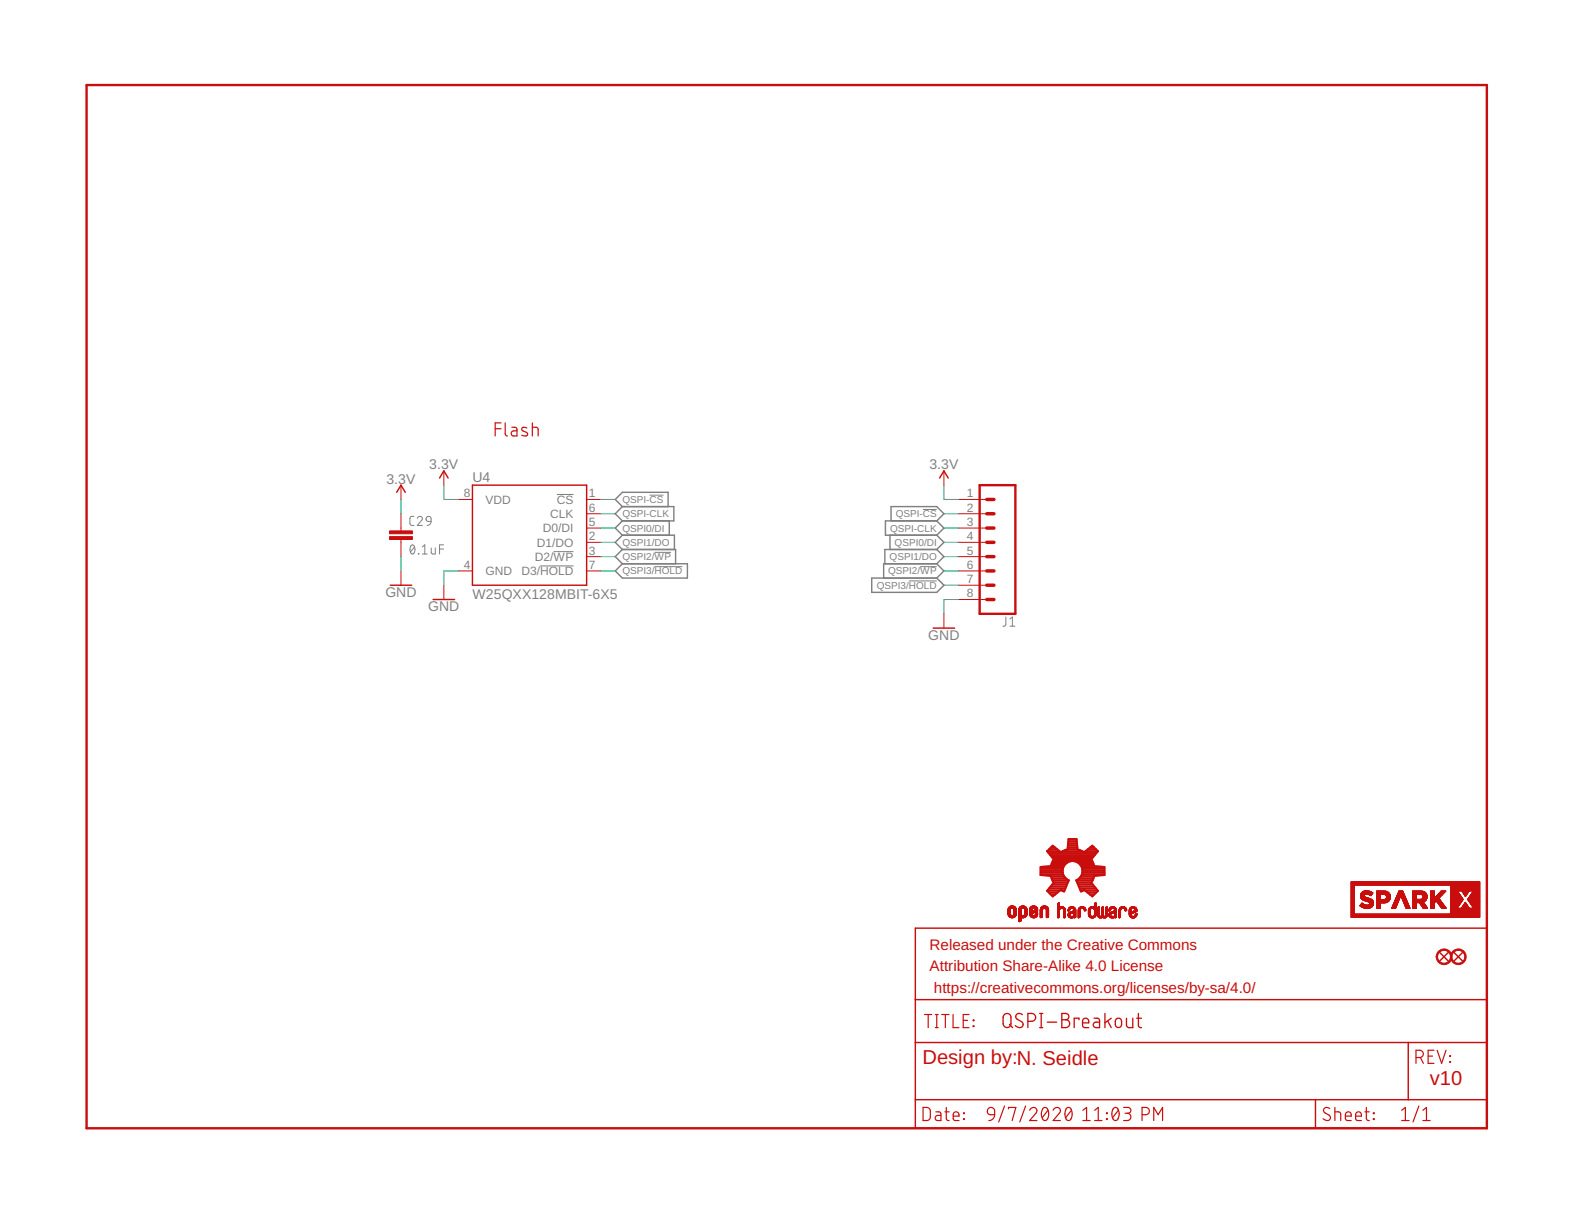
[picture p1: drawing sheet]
<svg xmlns="http://www.w3.org/2000/svg" width="279mm" height="216mm" viewBox="0 0 279 216" stroke-linecap="round" stroke-linejoin="round" font-family="sans-serif">
<defs><g id="words">
<g font-size="3.6" fill="#c90d0c">
<text x="164" y="189.1">Design by:N. Seidle</text>
<text x="254.1" y="192.9">v10</text>
</g>
<g font-size="2.7" fill="#c90d0c">
<text x="165.2" y="168.7">Released under the Creative Commons</text>
<text x="165.2" y="172.6">Attribution Share-Alike 4.0 License</text>
<text x="166" y="176.4">https://creativecommons.org/licenses/by-sa/4.0/</text>
</g>
<g font-size="2.5" fill="#808080">
<text x="76.3" y="83.4">3.3V</text>
<text x="165.2" y="83.4">3.3V</text>
<text x="68.7" y="86">3.3V</text>
<text x="84" y="85.7">U4</text>
<text x="68.5" y="106">GND</text>
<text x="84" y="106.5">W25QXX128MBIT-6X5</text>
<text x="76.1" y="108.6">GND</text>
<text x="165" y="113.6">GND</text>
</g>
<g font-size="2.1" fill="#808080">
<text x="82.4" y="88.4">8</text>
<text x="86.3" y="89.5">VDD</text>
<text x="99" y="89.5">CS</text>
<text x="104.6" y="88.4">1</text>
<text x="171.9" y="88.4">1</text>
<text x="96.5" y="94.6">D0/DI</text>
<text x="97.8" y="92.1">CLK</text>
<text x="104.6" y="93.5">5</text>
<text x="104.6" y="90.9">6</text>
<text x="171.9" y="90.9">2</text>
<text x="171.9" y="93.5">3</text>
<text x="82.4" y="101.1">4</text>
<text x="95.1" y="99.7">D2/WP</text>
<text x="95.4" y="97.1">D1/DO</text>
<text x="104.6" y="101.1">7</text>
<text x="104.6" y="98.6">3</text>
<text x="104.6" y="96">2</text>
<text x="171.9" y="96">4</text>
<text x="171.9" y="98.6">5</text>
<text x="171.9" y="101.1">6</text>
<text x="86.3" y="102.2">GND</text>
<text x="92.7" y="102.2">D3/HOLD</text>
<text x="171.9" y="103.6">7</text>
<text x="171.9" y="106.2">8</text>
</g>
<g font-size="1.8" fill="#808080">
<text x="110.6" y="89.4">QSPI-CS</text>
<text x="110.6" y="91.9">QSPI-CLK</text>
<text x="110.6" y="94.5">QSPI0/DI</text>
<text x="158.2" y="94.5">QSPI-CLK</text>
<text x="159.2" y="91.9">QSPI-CS</text>
<text x="110.6" y="99.5">QSPI2/WP</text>
<text x="110.6" y="97">QSPI1/DO</text>
<text x="158.1" y="99.5">QSPI1/DO</text>
<text x="159" y="97">QSPI0/DI</text>
<text x="110.6" y="102.1">QSPI3/HOLD</text>
<text x="155.8" y="104.6">QSPI3/HOLD</text>
<text x="157.8" y="102.1">QSPI2/WP</text>
</g>
</g></defs>
<g fill="none" stroke="#808080" stroke-width=".18">
<path d="M73.1 96.9l.2-.1a.97 .97 0 0 1 0 1.6 1 1 0 0 1-.2-1.5zM73.6 91.8h-.5l-.2 .3v1.1l.2 .1 .5 .1M73.7 97.2l-.8 .9M74.2 92.1a.44 .44 0 0 1 .6-.3 .44 .44 0 0 1 .1 .7l-.7 .9h.9M74.4 98.4h.1M75.1 98.4h.8M75.1 97.2l.4-.4v1.6M75.9 91.9l.1-.1a.44 .44 0 0 1 .6 .4v.4h-.7l-.2-.3zM76.6 92.6a.7 .7 0 0 1-.7 .8M76.6 97.4l.1 .9 .2 .1h.5v-1M78.1 97.6h.7M78.8 96.8h-.7v1.6"/>
<path d="M98.4 98h3.5M99 87.9h2.9M115.4 88h2.5M116.3 98.1h3M164 90.5h2.5M96 100.6h5.9M116.3 100.7h5M161.5 103.2h5M163.6 100.7h2.9M178.8 109.6v1.5l-.2 .2h-.4M179.5 111.3h.9M179.5 110l.4-.4v1.7"/>
</g>
<g fill="none" stroke="#808080" stroke-width=".25">
<path d="M110.6 90l-1.3-1.2 1.3-1.3h8.1v2.5M110.6 90h9.2v2.6h-9.2M110.6 90l-1.3 1.3 1.3 1.3M110.6 95.1h9.3v2.5M110.6 92.6l-1.3 1.2 1.3 1.3M110.6 97.6h9.5v2.6M110.6 97.6l-1.3 1.3 1.3 1.3M110.6 95.1l-1.3 1.3 1.3 1.2M119 92.6v2.5M158.2 95.1v2.5M158.4 92.6v-2.6h8.1l1.3 1.3-1.3 1.3M166.5 92.6h-9.1v2.5h9.1"/>
<path d="M166.5 92.6l1.3 1.2-1.3 1.3M166.5 95.1l1.3 1.3-1.3 1.2M166.5 97.6h-9.2v2.6M166.5 97.6l1.3 1.3-1.3 1.3M109.3 101.5l1.3-1.3h11.6v2.5h-11.6zM154.9 102.7h11.6l1.3 1.3-1.3 1.3h-11.6zM166.5 100.2h-9.4v2.5M166.5 100.2l1.3 1.3-1.3 1.2"/>
</g>
<g fill="none" stroke="#c90d0c" stroke-width=".21">
<path d="M88 76.2h1M89 75.1h-1v2.4M89.8 75.1v2l.1 .3 .3 .1M91 75.9h.7l.2 .3v1.3h-.6a.46 .46 0 0 1-.5-.5 .46 .46 0 0 1 .5-.4h.6M93.6 76.1a.59 .59 0 0 0-.9 .1l.1 .3 .9 .4a.33 .33 0 0 1 .1 .4 .33 .33 0 0 1-.3 .2l-.8-.2M94.6 75.9l.9 .1 .2 1.5M94.6 75.1v2.4M164.1 196.8h.8l.4 .4v1.5l-.4 .4h-.8zM164.3 180.3h1.3M165 180.3v2.3M166.2 180.3h.6M166.2 182.6h.6"/>
<path d="M166.3 197.6h.7l.2 .2v1.3h-.5a.46 .46 0 0 1-.5-.4 .46 .46 0 0 1 .5-.5h.5M166.5 180.3v2.3M167.4 180.3h1.3M167.9 197.6h.8M168 180.3v2.3M168.2 196.8v2.1l.2 .2h.3M169.4 180.3v2.3h1M169.4 198.3h1.1a.54 .54 0 0 0-.4-.7 .54 .54 0 0 0-.7 .5l.1 .9 1 .1M171.2 181.3h.8M171.3 197.8h.1v.1h-.1zM171.3 198.8h.1v.1h-.1zM172.2 180.3h-1v2.3h1"/>
<path d="M173 181.3h.1v.1h-.1zM173 182.3h.1v.1h-.1zM175.6 197a.64 .64 0 0 1 .7-.2 .64 .64 0 0 1 .5 .6v.7h-.8a.62 .62 0 0 1-.4-1.1zM176.8 198.1a1.01 1.01 0 0 1-1.1 1M178.5 196.5l-1 2.9M179.2 197v-.2h1.4l-.7 2.3M182.3 196.5l-1 2.9M183 197.3a.64 .64 0 0 1 .9-.5 .64 .64 0 0 1 .2 1l-1.1 1.3h1.3M185.4 197a.55 .55 0 0 1 .6-.2 .55 .55 0 0 1 .3 .6 1.32 1.32 0 0 1-.6 1.7 1.19 1.19 0 0 1-.5-1.7zM186.3 197.3l-1.1 1.3M187.2 197.3a.64 .64 0 0 1 .9-.5 .64 .64 0 0 1 .2 1l-1.1 1.3h1.3M189.5 197a.55 .55 0 0 1 .6-.2 .55 .55 0 0 1 .4 .6 1.48 1.48 0 0 1-.4 1.7h-.2a1.1 1.1 0 0 1-.6-1.4z"/>
<path d="M190.4 197.3l-1 1.3M192.5 199.1h1.3M192.5 197.3l.6-.5v2.3M194.6 199.1h1.3M194.6 197.3l.6-.5v2.3M196.7 198.8h.1v.1h-.1zM196.7 197.8h.1v.1h-.1zM197.9 197a.53 .53 0 0 1 .6-.2 .53 .53 0 0 1 .3 .6 1.53 1.53 0 0 1-.4 1.7h-.1a1.4 1.4 0 0 1-.4-2.1zM198.8 197.3l-1.1 1.3M199.7 196.8h.8a.52 .52 0 0 1 .5 .5 .52 .52 0 0 1-.5 .5h-.5M200.4 197.8a.65 .65 0 0 1 .6 .7 .65 .65 0 0 1-.6 .6h-.7M203 198.1h.6a.65 .65 0 0 0 .7-.7 .65 .65 0 0 0-.7-.6h-.6v2.3"/>
<path d="M205.1 199.1v-2.3l.7 1.3 .8-1.3v2.3M236.3 197a.58 .58 0 0 0-.8-.1 .58 .58 0 0 0 0 .9l.7 .3a.58 .58 0 0 1 .1 .9 .58 .58 0 0 1-.9 0l-.2-.2M237.3 197.6l.9 .1 .1 .3v1.1M237.3 196.8v2.3M239.1 198.3h1.1a.54 .54 0 0 0-.4-.7 .54 .54 0 0 0-.7 .5l.1 .9 1 .1M240.9 198.3h1.1a.54 .54 0 0 0-.4-.7 .54 .54 0 0 0-.7 .5l.1 .9 1 .1M242.6 197.6h.8M242.8 196.8v1.9l.3 .4h.3M244.1 198.8h.1v.1h-.1zM244.1 197.8h.1v.1h-.1zM249.1 199.1h1.3M249.1 197.3l.7-.5v2.3"/>
<path d="M251.7 187.9h.6a.65 .65 0 0 0 .7-.6 .65 .65 0 0 0-.7-.7h-.6v2.4M252.2 196.5l-1.1 2.9M252.5 187.9l.5 1.1M252.9 199.1h1.3M252.9 197.3l.6-.5v2.3M253.8 187.7h.8M254.9 186.6h-1.1v2.4h1.1M255.4 186.6l.8 2.4 .8-2.4M257.7 187.6h.1v.1h-.1zM257.7 188.6h.1v.2h-.1z"/>
</g>
<g fill="none" stroke="#c90d0c" stroke-width=".25">
<path d="M70.5 87.5l.8-1.3 .7 1.3M78.1 84.9l.8-1.2 .8 1.2M84 86.2h20.3v17.8h-20.3zM167 84.9l.8-1.2 .7 1.2M69.4 104h3.8M77 106.5h3.8M165.9 111.6h3.8M162.7 164.9h101.6v35.6h-101.6zM162.7 177.6h101.6M255.9 169.2l1.5 1.6M257.4 169.2l-1.5 1.6M258.4 169.2l1.5 1.6"/>
<path d="M259.9 169.2l-1.5 1.6M162.7 185.3h101.6M162.7 195.4h101.6M233.8 195.4v5.1M250.3 185.3v10.1"/>
</g>
<g fill="none" stroke="#c90d0c" stroke-width=".18">
<path d="M71.3 86.2v2.6M71.3 91.3v3M71.3 95.9v3M78.9 83.7v2.5M81.4 88.8h2.6M104.3 88.8h2.5M104.3 98.9h2.5M104.3 96.4h2.5M104.3 93.8h2.5M104.3 91.3h2.5M167.8 83.7v2.5M170.3 88.8h5.1"/>
<path d="M170.3 98.9h5.1M170.3 96.4h5.1M170.3 93.8h5.1M170.3 91.3h5.1M71.3 101.5v2.5M78.9 104v2.5M81.4 101.5h2.6M104.3 101.5h2.5M167.8 109.1v2.5M170.3 101.5h5.1M170.3 104h5.1M170.3 106.5h5.1"/>
<path d="M240.2 156.7h22.8v6.3h-22.8zM240.2 157.3h22.8M240.2 158.3h.5M240.2 160h.5M240.2 159.9h.5M240.2 159.8h.5M240.2 159.7h.5M240.2 159.6h.5M240.2 159.5h.5M240.2 159.4h.5M240.2 159.3h.5M240.2 159.2h.5"/>
<path d="M240.2 159.1h.5M240.2 159h.5M240.2 158.9h.5M240.2 158.8h.5M240.2 158.7h.5M240.2 158.6h.5M240.2 158.5h.5M240.2 158.4h.5M240.2 158.2h.5M240.2 158.1h.5M240.2 158h.5M240.2 157.9h.5"/>
<path d="M240.2 157.8h.5M240.2 157.7h.5M240.2 157.6h.5M240.2 157.5h.5M240.2 157.4h.5M240.2 157.3h.5M240.2 157.2h22.8M240.2 157.1h22.8M240.2 157h22.8M240.2 156.9h22.8M240.2 156.8h22.8M240.7 157.3v5.1"/>
<path d="M241.8 159.3h.8M241.8 159.3h.7M241.8 159.2l.7 .1M241.8 159.2h.7M241.8 159.1h.7M241.8 159.1v.1M241.8 159.2v.2M241.8 159.4h1M241.8 159.4h.9M241.8 159v.1M241.8 159.4l.1 .2a1.46 1.46 0 0 0 1.2 .7M241.9 159.5h1.2"/>
<path d="M241.9 159.5h1M241.9 159.6h1.3M241.9 159.6h1.5M241.9 159.6l1.6 .1M241.9 158.8h2M241.9 159.7h1.7M242 159.7h1.6M242 159.8h1.7M242 158.6h2M242 159.8l1.8 .1M242 158.6h1.9M242.1 158.6h1.8"/>
<path d="M242.1 159.9h1.8M242.1 158.5h1.7M242.2 159.9h1.7M242.2 158.5h1.5M242.3 160h1.7M242.3 158.4h1.3M242.4 160h1.6M242.4 158.4h1.1M242.5 159.2v.1M242.5 159.2h.1M242.5 159.1v.1M242.5 158.3h.8"/>
<path d="M242.5 159h-.7M242.5 159v.1M242.5 159l.4-.1 .6 .2M242.5 159.3l1.5 .7M242.6 158.9l-.8 .1M242.8 158.3h.2M242.8 158.9h-.9M242.9 158.9h1M243.2 158.9h.6M243.3 159h.5M243.4 159h.4M243.5 159.1h.2"/>
<path d="M243.5 159.1l.2 .1M243.6 159.2h.1M243.9 158.8l-2 .1M243.9 158.8h-2M244 160l.1 .1M244 158.7h-2.1M244 158.7h-2M244 158.7a1.34 1.34 0 0 0-2.2 .3M244 158.7l-.3 .5M244.7 160h2.3M244.7 159.8h.7M244.7 159.7h.7"/>
<path d="M244.7 159.6h.7M244.7 159.5h.7M244.7 159.4h.7M244.7 159.3h.7M244.7 159.2h.7M244.7 159.1h.7M244.7 159h.7M244.7 158.9l2.4 .1M244.7 158.9h2.3M244.7 158.8h2.3M244.7 158.7l2.3 .1M244.7 158.7h2.2"/>
<path d="M244.7 158.6h2.1M244.7 158.5l2 .1M244.7 158.5h2M244.7 158.4l1.9 .1M244.7 158.4h1.8M244.7 158.3l1.7 .1M245.4 158.9v1M245.9 158.9l.4 .2M246 158.3l.4 .1 .6 .4M246.1 158.3h-1.4v3.1h.7v-.9M246.2 159h.9M246.3 159h.8"/>
<path d="M246.3 159.7h.8M246.3 159.1h.8M246.3 159.1l.1 .1M246.4 159.6h.7M246.4 159.2h.7M246.4 159.2v.2M246.4 159.6l-.5 .3M246.4 159.5h.7M246.4 159.4h.7M246.4 159.3h.7M246.4 159.4h.1M246.4 159.4v.2"/>
<path d="M246.9 160h-2.2M247 158.8v.2M247 159.9h-2.3M247 159.8l-1 .1M247 159l.1 .1M247.1 159.8h-.9M247.1 159.1v.1M247.1 159.6l-.7 .1M247.1 159.6l-.2 .4M247.1 159.2v.2M247.1 159.4v.2M247.1 159.4h.1"/>
<path d="M247.9 160h.7M248 159.9h.6M248.1 159.6h.7M248.2 159.4h.6M248.2 159.3h.7M248.3 159.2h.6M248.3 159.1h1.4M248.3 159.1h1.3M248.3 159h1.3M248.4 159h1.2M248.4 158.9h1.2M248.4 158.8h1.1"/>
<path d="M248.5 158.8h1M248.5 158.7h1M248.5 158.6h.9M248.6 158.5h.8M248.6 158.4h.7M248.6 158.3h.7M248.7 158.3h.6l1.3 3.1h-.7l-.9-2.3-.9 2.3h-.7zM248.7 159.9h-.7M248.7 159.8l-.7 .1M248.7 159.8h-.7M248.7 159.7h-.6M248.8 159.7h-.7"/>
<path d="M248.8 159.5h-.7M248.8 159.5h-.6M248.9 159.4h-.7M248.9 159.2h-.6M249 159.2h.7M249 159.3h.7M249.1 159.3h.6M249.1 159.4h.7M249.1 159.5h.7M249.2 159.6h.6M249.2 159.6h.7M249.2 159.7h.7"/>
<path d="M249.2 159.8h.7M249.3 159.8h.7M249.3 159.9h.7M249.3 160h.7M249.7 159.2h-1.4M251.1 159.9h2.4M251.1 159.8h.7M251.1 159.7h.7M251.1 159.6h.7M251.1 159.5h.7M251.1 159.4h.7M251.1 159.3h.7"/>
<path d="M251.1 159.2h.7M251.1 159.1h.7M251.1 159h.7M251.1 158.9h2.5M251.1 158.8h2.4M251.1 158.7l2.4 .1M251.1 158.7h2.4M251.1 158.7h2.3M251.1 158.6h2.3M251.1 158.6h2.2M251.1 158.5l2.2 .1M251.1 158.5h2.1"/>
<path d="M251.1 158.4l2 .1M251.1 158.4h1.9M251.1 158.3l1.8 .1M251.8 158.9v.9M252.4 158.9l.5 .2M252.5 158.3l.8 .3M252.6 158.3h-1.5v3.1h.7v-1M252.7 159h.9M252.8 159h.8M252.8 159.7h.8M252.8 159.1h.8M252.9 159.1h.7"/>
<path d="M252.9 159.1v.1M252.9 159.6h.7M252.9 159.2h.7M252.9 159.5h.7M252.9 159.2l.1 .2M252.9 159.6l-.2 .2h-.3M252.9 159.4h.7M252.9 159.3h.7M253 159.4h.1M253 159.4l-.1 .2M253.3 158.6l.3 .5M253.4 160h-2.3"/>
<path d="M253.4 160l-.4 .3 .7 1.1h-.8l-.6-1M253.5 159.8h-2.4M253.6 159.8h-1M253.6 159.7h-.9M253.6 158.9h-2.5M253.6 159.7h-.8M253.6 159.7l-.2 .3M253.6 159.6h-.7M253.6 159.1v.2M253.6 159.1h.1M253.6 159.3v.4M253.6 159.3l.1 .1"/>
<path d="M254.3 160h1.7M254.3 159.9h1.7M254.3 159.9h1.6M254.3 159.8l1.6 .1M254.3 159.8h1.6M254.3 159.7h1.5M254.3 159.6l1.5 .1M254.3 159.6h1.5M254.3 159.6h.6M254.3 159.5h.6M254.3 159.4h.6M254.3 159.3h.6"/>
<path d="M254.3 159.2h.6M254.3 159.1h.6M254.3 159h.6M254.3 158.9h.6M254.3 158.8h.6M254.3 158.7h.6M254.3 158.6h.6M254.3 158.5h.6M254.3 158.4h.6M254.3 158.3h.6M255.6 158.9h.8M255.8 159.6h-.8"/>
<path d="M255.8 159.5h-.8M255.9 159.5h-.8M255.9 159.4h-.8M256 159.4h-.8M256 159.3h-.8M256.1 159.3h-.9M256.1 159.2l-.8 .1M256.1 158.4h.8M256.1 159.2h-.8M256.2 159.2h-.8M256.2 159.1l.8-.8h-.8l-1.3 1.4v-1.4h-.6v3.1h.6v-.9M256.2 159.1l-.5 .5 1.3 1.8h-.8l-.9-1.3-.4 .4"/>
<path d="M256.2 159.1h-.8M256.3 159.1h-.8M256.3 159h-.8M256.4 158.9l-.8 .1M256.5 158.8l-.8 .1M256.5 158.8h-.8M256.6 158.7l-.8 .1M256.6 158.7h-.8M256.7 158.6h-.8M256.8 158.5l-.9 .1M256.8 158.5h-.8M256.9 158.4l-.9 .1"/>
<path d="M256.9 158.4h-.8M257.9 157.3v5.1M257.9 160h2M257.9 159.9h2.1M257.9 159.8h2.1M257.9 159.7h2.1M257.9 159.6l2 .1M257.9 159.6h2M257.9 159.5h2M257.9 159.5h1.9M257.9 159.4h1.9M257.9 159.3h1.8"/>
<path d="M257.9 159.2l1.8 .1M257.9 159.2h1.7M257.9 159.1h1.7M257.9 159.1h1.6M257.9 159h1.6M257.9 158.9h1.6M257.9 158.9h1.5M257.9 158.8l1.5 .1M257.9 158.8h1.5M257.9 158.7h1.4M257.9 158.6h1.3M257.9 158.5h1.3"/>
<path d="M257.9 158.4l1.2 .1M257.9 158.4h1.2M257.9 158.3h1.2M257.9 158.3h5.1M257.9 158.2h5.1M257.9 158.1h5.1M257.9 158h5.1M257.9 157.9h5.1M257.9 157.8h5.1M257.9 157.7h5.1M257.9 157.6h5.1M257.9 157.5h5.1"/>
<path d="M257.9 157.4h5.1M257.9 157.3h5.1M259 158.3l1.1 1.5M259.8 158.3l.7 1 .6-1M259.9 158.4h1.2M259.9 158.4h1.1M260 160h-2.1M260 158.5h1M260 159.9h-2.1M260 158.6h.9M260.1 159.8l-.3 .4M260.1 159.8l-2.2 .1"/>
<path d="M260.1 158.7h.8M260.1 158.7h.7M260.1 158.8h.7M260.2 158.9h.6M260.2 158.9h.5M260.2 159h.5M260.3 159h.3M260.3 159.1h.3M260.3 159.2h.3M260.4 159.2h.1M260.4 159.3h.1M260.5 159.2h-.1"/>
<path d="M260.8 158.8l-.6 .1M260.9 159.8l.2 .4M260.9 159.8h2.1M260.9 158.7h-.8M260.9 159.9h2.1M260.9 159.7h2.1M260.9 160h2.1M261 159.6h2M261 160h2M261 158.5h-1.1M261 159.5h2M261.1 159.5h1.9"/>
<path d="M261.1 158.3l-1.3 .1M261.1 159.4h1.9M261.2 159.3h1.8M261.2 159.2h1.8M261.3 159.2h1.7M261.3 159.1h1.7M261.4 159h1.6M261.5 158.9h1.5M261.5 158.8h1.5M261.6 158.7h1.4M261.7 158.6h1.3M261.7 158.5h1.3"/>
<path d="M261.8 158.4h1.2M261.9 158.3l-1 1.5M263 158.3h-5.1M179.2 162.4h.3M179.2 162.3h.3M179.2 162.2h.3M179.2 162.1h.3M179.2 162h.3M179.2 161.9h.3M179.2 161.8h.3M179.2 161.7h.3M179.2 162.5h.4"/>
<path d="M179.2 162.4l.4 .1M179.2 161.6h.4M179.2 162.6h.5M179.2 162.5l.4 .1M179.2 161.5h.4M179.2 162.7h.6M179.2 161.4h.6M179.2 161.4h1.4M179.3 162.8h1.2M179.3 162.7h1.3M179.3 161.3h1.2M179.3 161.2h1.2"/>
<path d="M179.4 162.9h1M179.4 161.2h1M179.5 161.1h.9M179.5 163h.8M179.5 161.1h.8M179.5 161h.7M179.6 163h.6M179.6 161.6h-.4M179.6 161.5l-.4 .1M179.7 161.5h-.5M179.7 163.1h.4M179.7 161h.4"/>
<path d="M179.7 161.4h-.5M179.8 163.1h.2M180 161.4h.6M180.1 161.4h.5M180.1 162.6h.5M180.1 161.5h.5M180.2 161.5h.4M180.2 162.5h.4M180.2 161.6h.4M180.2 162.4h.4M180.2 162.3h.4M180.2 162.2h.4"/>
<path d="M180.2 162.1h.4M180.2 162h.4M180.2 161.9h.4M180.2 161.8h.4M180.2 161.7h.4M180.6 162.7h-.6M180.6 162.6h-.5M181.1 163.6h.4M181.1 163.5h.4M181.1 163.4h.4M181.1 163.3h.4M181.1 163.2h.4"/>
<path d="M181.1 163.1h.4M181.1 162.8h1.3M181.1 162.7h1.4M181.1 162.7h.6M181.1 162.6h.5M181.1 162.5l.4 .1M181.1 162.5h.4M181.1 162.4h.4M181.1 162.3h.4M181.1 162.2h.4M181.1 162.1h.4M181.1 162h.4"/>
<path d="M181.1 161.9h.4M181.1 161.8h.4M181.1 161.7h.4M181.1 161.6h.4M181.1 163.8h.2M181.1 161.4h.5M181.2 161.3h1.2M181.2 161.2h1.2M181.3 161.2h1M181.3 163.7h-.2M181.4 161.1h.9M181.4 161.1h.8"/>
<path d="M181.4 163.7h-.3M181.5 161h.6M181.5 161.6h-.4M181.5 161.5l-.4 .1M181.5 161.5h-.4M181.6 161.5h-.5M181.6 163.1h.4M181.6 161h.4M181.7 161.4h-.6M181.7 163.1h.2M181.9 161.4h.6M182 162.6h.5"/>
<path d="M182 161.4h.5M182.1 162.6h.4M182.1 161.5h.4M182.1 162.5h.4M182.1 161.5l.4 .1M182.1 163h-1M182.1 162.4h.4M182.1 161.6h.4M182.2 162.3h.3M182.2 162.2h.3M182.2 162.1h.3M182.2 162h.3"/>
<path d="M182.2 161.9h.3M182.2 161.8h.3M182.2 161.7h.3M182.2 163h-1.1M182.3 162.9h-1.2M182.4 162.8l-1.3 .1M182.5 161.3l-1.3 .1M182.5 162.7h-.6M183 162.6h.5M183 162.5l.5 .1M183 162.5h.4M183 162.4h.4"/>
<path d="M183 161.9h1.4M183 161.9h.4M183 161.8h.3M183 161.7h.4M183 161.6h.4M183 161.5h.4M183 162.7h.6M183.1 162.7h1.3M183.1 162.8h1.2M183.1 161.3h1.2M183.2 162.8h1.1M183.2 161.2h1.1"/>
<path d="M183.2 162.9h1M183.2 161.2h1M183.3 163h.8M183.3 161.1h.9M183.3 161.1h.8M183.4 161h.7M183.4 163h.7M183.4 162.4h-.4M183.5 161.5h-.5M183.5 162.3l-.5 .1M183.5 163.1h.4M183.5 162.3h-.5"/>
<path d="M183.5 161.9h.9M183.5 161h.4M183.6 161.4h-.6M183.6 163.1h.2M183.6 161.8h.8M183.7 162.3h-.7M183.7 161.8h.7M183.7 162.2h-.7M183.8 161.8h.6M183.8 161.4h.6M183.9 162.2h-.9M183.9 161.7h.5"/>
<path d="M183.9 161.4h.5M183.9 162.6h.5M183.9 162.1l-.9 .1M183.9 161.5h.5M184 162.6h.4M184 161.5h.4M184 161.7h.4M184 162.5h.4M184 161.6h.4M184 162.4h.4M184.1 162.4h.3M184.1 162.3h.3"/>
<path d="M184.1 162.1h-1.1M184.2 162.2h.2M184.2 162l-1.2 .1M184.3 162h-1.3M184.3 162.2h.1M184.4 161.9l-1.4 .1M184.4 161.3l-1.3 .1M184.4 162.7h-.6M184.9 162.9h.4M184.9 162.8h.4M184.9 162.7h.4M184.9 162.6h.4"/>
<path d="M184.9 162.5h.4M184.9 162.4h.4M184.9 162.3h.4M184.9 162.2h.4M184.9 162.1h.4M184.9 162h.4M184.9 161.9h.4M184.9 161.8h.4M184.9 161.7h.4M184.9 161.6h.4M184.9 163.1h.1M184.9 161.5h.5"/>
<path d="M185 161.4h1.3M185 161.3h1.3M185 161.2l1.2 .1M185.1 161.2h1.1M185.1 161.2h1M185.1 163h-.2M185.2 161.1h.9M185.2 161.1h.8M185.3 163h-.4M185.3 162.9h-.4M185.3 161h.7M185.3 161.5l-.4 .1"/>
<path d="M185.4 161h.4M185.5 161.4h-.5M185.8 161.4h.5M185.9 161.5h.4M185.9 161.5h.5M185.9 161.6h.5M186 162.9h.4M186 162.8h.4M186 162.7h.4M186 162.6h.4M186 162.5h.4M186 162.4h.4"/>
<path d="M186 162.3h.4M186 162.2h.4M186 162.1h.4M186 162h.4M186 161.9h.4M186 161.8h.4M186 161.7h.4M186 161.6h.4M186 163.1h.1M186.2 163h-.2M186.3 163h-.3M188 162.9h.3"/>
<path d="M188 162.8h.3M188 162.7h.3M188 162.6h.3M188 162.5h.3M188 162.4h.3M188 162.3h.3M188 162.2h.3M188 162.1h.3M188 162h.3M188 161.9h.3M188 161.8h.3M188 161.7h.3"/>
<path d="M188 161.3h1.2M188 161.2l1.1 .1M188 161.2h1.1M188 161.1l.3 .1M188 161.1h.3M188 161h.3M188 160.9h.3M188 160.8h.3M188 160.7h.3M188 160.6h.3M188 160.5h.3M188 163.1h.1"/>
<path d="M188.1 160.5h.2M188.2 163.1h-.2M188.3 163h-.3M188.3 161.7l-.3 .1M188.3 161.6l-.3 .1M188.4 161.6h-.4M188.4 161.5l-.4 .1M188.4 161.5h-.4M188.4 161.2h.6M188.5 161.5h-.5M188.5 161.1h.4M188.6 161.4h-.6"/>
<path d="M188.8 161.4h.5M188.9 161.5h.4M189 161.5h.3M189 161.5l.4 .1M189 161.6h.4M189.1 161.6l.3 .1M189.1 163h.3M189.1 162.9h.3M189.1 162.8h.3M189.1 162.7h.3M189.1 162.6h.3M189.1 162.5h.3"/>
<path d="M189.1 162.4h.3M189.1 162.3h.3M189.1 162.2h.3M189.1 162.1h.3M189.1 162h.3M189.1 161.9h.3M189.1 161.8h.3M189.1 161.7h.3M189.1 163.1h.1M189.3 163.1h-.2M189.3 161.4h-1.3M189.3 163h-.2"/>
<path d="M189.4 162.9h-.3M189.8 162.7h.4M189.8 162.6h.3M189.8 161.9h.2M189.8 161.7h.3M189.8 161.9h.1M189.9 162.8h.4M189.9 162.8h.3M189.9 162.8l.8 .1M189.9 162.9h.8M189.9 161.4h1.2M190 163h.7"/>
<path d="M190 161.4h1.1M190 161.3h1M190.1 163h.6M190.1 161.3h.9M190.1 161.8h-.3M190.1 161.2h.8M190.1 162.5h-.3M190.1 162.1h1.1M190.2 163.1h.5M190.2 161.6l-.4 .1M190.2 162.5h-.4M190.2 161.6h-.3"/>
<path d="M190.2 162.4l-.4 .1M190.2 161.5l-.3 .1M190.2 161.2h.6M190.2 162.4h-.3M190.2 161.5h-.3M190.3 162.1h.9M190.3 161.5h-.4M190.3 161.1h.4M190.4 162.3l-.5 .1M190.4 163.1h.1M190.4 162h.8M190.4 161.4h-.5"/>
<path d="M190.4 162.3h-.5M190.5 162.8h.1M190.5 162h.7M190.6 162.3h-.7M190.6 161.9h.6M190.6 161.4h.5M190.6 162.2h-.7M190.7 161.9h.5M190.7 161.5h.4M190.8 162.2h-.8M190.8 161.5h.3M190.8 161.8h.4"/>
<path d="M190.8 161.5h.4M190.8 161.6h.4M190.9 161.8h.3M190.9 162.2h.3M190.9 161.7h.3M190.9 161.6h.3M190.9 163.1h.1M190.9 163h.3M190.9 162.9h.3M190.9 162.8h.3M190.9 162.7h.3M190.9 162.6h.3"/>
<path d="M190.9 162.5h.3M190.9 162.4h.3M190.9 162.3h.3M191.1 163.1h-.2M191.2 163h-.3M191.2 162.1l-1.1 .1M191.6 162.9h.3M191.6 162.8h.3M191.6 162.7h.3M191.6 162.6h.3M191.6 162.5h.3M191.6 162.4h.3"/>
<path d="M191.6 162.3h.3M191.6 162.2h.3M191.6 162.1h.3M191.6 162h.3M191.6 161.9h.3M191.6 161.8h.3M191.6 161.7h.4M191.6 161.6h.4M191.7 163.1h.1M191.7 161.4h1.2M191.8 163.1h-.2M191.8 161.4h1.1"/>
<path d="M191.8 161.3h1M191.9 161.3h.9M191.9 163h-.3M191.9 161.2h.8M192 161.6h-.3M192 161.5l-.3 .1M192 161.2h.6M192.1 161.5h-.4M192.2 161.1h.3M192.2 161.4h-.5M192.4 161.4h.5M192.5 161.5h.4"/>
<path d="M192.6 161.5h.4M192.7 161.6h.3M192.7 161.8h.3M192.7 161.7h.3M192.7 161.9h.2M192.9 161.8h-.2M193.4 162.5l.4 .1M193.4 162.5h.3M193.4 162.4h.3M193.4 162.3h.3M193.4 162.2h.3M193.4 162.1h.3"/>
<path d="M193.4 162h.3M193.4 161.9h.3M193.4 161.8h.3M193.4 161.7h.3M193.5 162.7h.3M193.5 162.6h.3M193.5 161.6h.3M193.5 162.8h.4M193.5 162.7h.4M193.5 161.5h.3M193.5 162.8h.6M193.6 162.8h1.1"/>
<path d="M193.6 162.9h1.1M193.6 161.3h1.2M193.6 162.9h1M193.7 163h.9M193.7 161.3h1.1M193.7 161.2h1.1M193.8 163h.7M193.8 161.7h-.4M193.8 161.6l-.3 .1M193.8 163.1h.6M193.9 161.2h.5M193.9 163.1h.5"/>
<path d="M193.9 161.5h-.4M194 161.1h.3M194 161.4h-.5M194.1 163.1h.1M194.2 161.4h.6M194.3 161.5h.5M194.4 162.8h.4M194.4 161.5h.4M194.4 162.7h.4M194.5 161.6h.3M194.5 162.6h.3M194.5 161.2h.3"/>
<path d="M194.5 162.5h.3M194.5 162.4h.3M194.5 162.3h.3M194.5 162.2h.3M194.5 162.1h.3M194.5 162h.3M194.5 161.9h.3M194.5 161.8h.3M194.5 161.7h.3M194.5 161.1h.3M194.5 161h.3M194.5 160.9h.3"/>
<path d="M194.5 160.8h.3M194.5 160.7h.3M194.5 160.6h.3M194.5 160.5h.3M194.6 160.5h.2M194.8 162.8h-.6M194.8 162.7h-.4M194.8 161.4h-1.2M195.1 162.6h.3M195.1 162.5h.3M195.1 162.4h.3M195.1 162.3h.3"/>
<path d="M195.1 162.2h.3M195.1 162.1h.3M195.1 162h.3M195.1 161.9h.3M195.1 161.8h.3M195.1 161.7h.3M195.1 161.6h.3M195.1 161.5h.3M195.1 161.4h.3M195.1 161.3h.3M195.1 162.8h.4M195.1 162.7h.3"/>
<path d="M195.1 161.2h.3M195.1 162.8h1.6M195.2 162.9h1.5M195.3 161.2h.1M195.3 163.1h.6M195.4 163.1h.4M195.6 163.1h.1M195.6 162.8h.7M195.7 162.8h.5M195.8 162.7h.3M195.8 162.6h.3M195.8 162.5h.3"/>
<path d="M195.8 162.4h.3M195.8 162.3h.3M195.8 162.2h.3M195.8 162.1h.3M195.8 162h.3M195.8 161.9h.3M195.8 161.8h.3M195.8 161.7h.3M195.8 161.6h.3M195.8 161.5h.3M195.8 161.4h.3M195.8 161.3h.3"/>
<path d="M195.8 161.2h.3M196 161.2h.1M196 163.1h.6M196.1 163.1h.4M196.3 162.8h.5M196.4 162.8h.4M196.5 162.7h.3M196.5 162.6h.3M196.5 162.5h.3M196.5 162.4h.3M196.5 162.3h.3M196.5 162.2h.3"/>
<path d="M196.5 162.1h.3M196.5 162h.3M196.5 161.9h.3M196.5 161.8h.3M196.5 161.7h.3M196.5 161.6h.3M196.5 161.5h.3M196.5 161.4h.3M196.5 161.3h.3M196.5 161.2h.3M196.6 163h-1.3M196.7 161.2h.1"/>
<path d="M196.7 163h-1.5M196.7 162.9h-1.5M197.1 162.7h.3M197.1 162.6h.3M197.1 162.5h.3M197.1 162.4h.4M197.1 161.9h.1M197.1 161.7h.3M197.1 162.8h.4M197.1 162.8l.8 .1M197.1 162.8h.5M197.1 161.5h.4"/>
<path d="M197.2 162.9h.8M197.2 161.4h1.1M197.3 163h.7M197.3 161.9h-.2M197.3 161.3h1M197.3 161.3h.9M197.3 161.8h-.2M197.4 161.8h-.3M197.4 161.2h.8M197.4 163.1h.6M197.4 162.1h1M197.4 161.6l-.3 .1"/>
<path d="M197.4 162.5h-.3M197.4 161.6h-.3M197.5 163.1h.4M197.5 161.2h.6M197.5 162.1h.9M197.5 161.5h-.4M197.6 161.1h.4M197.6 162.3l-.5 .1M197.7 161.4h-.5M197.7 162.3h-.6M197.7 162h.7M197.7 162.8h.2"/>
<path d="M197.8 162.3h-.6M197.8 161.4h.6M197.9 161.9h.5M197.9 162.2h-.7M198 161.9h.4M198 161.5h.4M198 162.2h-.7M198.1 161.8h.3M198.1 161.6h.3M198.1 161.5h.3M198.1 162.2h.3M198.1 161.7h.3"/>
<path d="M198.2 162.9h.2M198.2 162.8h.2M198.2 162.7h.2M198.2 162.6h.2M198.2 162.5h.2M198.2 162.4h.2M198.2 162.3h.2M198.2 162.2h.2M198.2 161.7h.2M198.2 163.1h.1M198.3 163.1h-.1M198.4 163h-.2"/>
<path d="M198.4 162.1l-1.1 .1M198.9 163.1h.1M198.9 163h.3M198.9 162.9h.3M198.9 162.8h.3M198.9 162.7h.3M198.9 162.6h.3M198.9 162.5h.3M198.9 162.4h.3M198.9 162.3h.3M198.9 162.2h.3M198.9 162.1h.3"/>
<path d="M198.9 162h.3M198.9 161.9h.3M198.9 161.8h.3M198.9 161.7h.3M198.9 161.5h.4M199 161.4h1.2M199 163.1h-.1M199 161.4h1.1M199.1 161.3h1M199.1 161.3h.9M199.2 163h-.3M199.2 161.2h.8"/>
<path d="M199.2 161.6h-.3M199.3 161.2h.6M199.3 161.5h-.4M199.4 161.5h-.5M199.4 161.1h.4M199.5 161.4h-.5M199.7 161.4h.5M199.8 161.5h.4M199.9 161.5l.3 .1M199.9 161.6h.3M199.9 161.6h.4M200 161.7h.3"/>
<path d="M200 161.9h.1M200.2 161.8h-.2M200.7 162.6h.3M200.7 162.5l.3 .1M200.7 162.5h.3M200.7 162.3h.6M200.7 162.1h1.1M200.7 162l.3 .1M200.7 162h.3M200.7 161.9h.3M200.7 161.8h.3M200.7 161.7h.3"/>
<path d="M200.7 162.7h.4M200.7 161.6h.3M200.7 161.5h.4M200.8 162.8h.5M200.8 162.8h.4M200.8 162.8l1.2 .1M200.9 162.9h1M200.9 161.4h1M200.9 161.3h1M200.9 163h.9M200.9 161.3h.9M201 161.2h.8"/>
<path d="M201 163h.8M201 162.4l-.3 .1M201.1 163.1h.6M201.1 162.4h-.4M201.1 161.2h.6M201.1 161.5h-.3M201.2 163.1h.4M201.2 161.5h-.4M201.2 161.1h.3M201.2 162.3l-.5 .1M201.3 161.4h-.5M201.4 163.1h.1"/>
<path d="M201.4 162.3h-.7M201.5 162.2h-.8M201.5 161.4h.5M201.5 161.9h.6M201.6 161.5h.4M201.6 162.2h-.9M201.6 161.8h.5M201.7 162.7h.3M201.7 162.1l-1 .1M201.7 161.8h.4M201.7 161.5h.3M201.7 161.6h.4"/>
<path d="M201.7 162.6h.4M201.8 162.6h.3M201.8 161.8h.3M201.8 161.7h.3M201.8 162.5h.3M201.8 162.4h.3M201.9 162.4h.2M201.9 162l-.8 .1M202 161.4h-1.2M202 162.8h-.5M202 162.8h-.4M202 162.3h.1"/>
<path d="M202 162h-.8M202.1 162.6h-.4M202.1 161.9l-.8 .1M202.1 161.9h-.7M240.2 163h22.8M240.2 162.9h22.8M240.2 162.8h22.8M240.2 162.7h22.8M240.2 162.6h22.8M240.2 162.5h22.8M240.2 162.4h22.8M240.2 162.4h.5"/>
<path d="M240.2 162.3h.5M240.2 162.2h.5M240.2 162.1h.5M240.2 162h.5M240.2 161.9h.5M240.2 161.8h.5M240.2 161.7h.5M240.2 161.6h.5M240.2 161.5h.5M240.2 161.4h.5M240.2 161.3h.5M240.2 161.2h.5"/>
<path d="M240.2 161.1h.5M240.2 161h.5M240.2 160.9h.5M240.2 160.8h.5M240.2 160.7h.5M240.2 160.6h.5M240.2 160.5h.5M240.2 160.4h.5M240.2 160.2h.5M240.2 160.3h.5M240.2 160.1h.5M241.7 161h2.3"/>
<path d="M241.8 161h2.1M241.8 160.8h1.1M241.8 160.8h.9M241.9 161.1h2M241.9 160.7h.6M241.9 160.7h.5M241.9 160.6h.4M242 161.1h1.8M242 160.6h.3M242 160.5h.2M242 161.2h1.8M242 160.5h.1"/>
<path d="M242.1 160.5l.6 .3h.5l.2-.1M242.1 160.5l-.4 .5 .9 .4h.6M242.1 160.5h.1M242.2 161.2h1.5M242.3 161.3h1.3M242.4 161.3h1.1M242.5 160h1.5M242.5 161.4h.9M242.6 160.1h1.4M242.8 160.1h1.3M242.8 161.4h.4M242.9 160.2h1.2"/>
<path d="M243 160.2h1.1M243.1 160.8h1M243.1 160.3l.3 .1M243.2 160.3h.9M243.3 160.8h.8M243.3 160.3h.8M243.4 160.4h.7M243.4 160.7h.7M243.4 160.6h.7M243.4 160.4v.1M243.4 160.5l.7 .1M243.4 160.5h.7"/>
<path d="M243.4 160.5v.2M243.6 161.3l-.4 .1M243.8 161.2l-.2 .1M243.9 161.1l-.1 .1M244 160.9l-2.3 .1M244 160.9h-2.3M244 160.9l-.1 .2M244.1 160.8l-2.4 .1M244.1 160.1v.2M244.1 160.7l-.1 .2M244.1 160.3v.2M244.1 160.5v.2"/>
<path d="M244.1 160.5h.1M244.7 161.3h.7M244.7 161.2h.7M244.7 161.1h.7M244.7 161h.7M244.7 160.9h.7M244.7 160.8h.7M244.7 160.7h.7M244.7 160.6h.7M244.7 160.5h.7M246.1 160.4l-1.4 .1M246.1 160.4l-.2 .1"/>
<path d="M246.3 160.4h-1.6M246.4 160.4h-1.7M246.6 160.3h-1.9M246.7 160.3h-2M246.7 160.2h-2M246.8 160.2h-2.1M246.8 160.1h-2.1M246.9 160.1h-2.2M246.9 160l-2.2 .1M246.9 160l-.3 .3-.5 .1M247.4 161.2h.7M247.5 161.1h.6"/>
<path d="M247.5 161.1h.7M247.5 160.9h.7M247.6 160.9h.6M247.6 160.8h.7M247.6 160.7h.7M247.7 160.6h.7M247.7 160.5h.7M247.8 160.4h.7M247.8 160.2h.7M247.9 160.2h.6M247.9 160.1h.7M248.1 161.3l-.7 .1"/>
<path d="M248.1 161.3h-.7M248.1 161.2h-.7M248.2 161h-.7M248.3 160.7l-.7 .1M248.3 160.7h-.7M248.4 160.6h-.7M248.4 160.4l-.6 .1M248.5 160.4h-.7M248.5 160.3h-.7M248.6 160.1h-.7M248.6 160l-.7 .1M249.4 160.1h.7"/>
<path d="M249.4 160h.6M249.4 160.2h.7M249.4 160.3h.7M249.5 160.3h.7M249.5 160.4h.7M249.5 160.5h.7M249.6 160.5h.7M249.6 160.6h.7M249.6 160.7h.7M249.6 160.7l.8 .1M249.7 160.8h.7M249.7 160.9h.7"/>
<path d="M249.7 161h.8M249.7 161h.7M249.8 161.1h.7M249.8 161.2h.7M249.9 161.2l.7 .1M249.9 161.3h.7M251.1 161.3h.7M251.1 161.2h.7M251.1 161.1h.7M251.1 161h.7M251.1 160.9h.7M251.1 160.8h.7"/>
<path d="M251.1 160.7h.7M251.1 160.6h.7M251.1 160.5h.7M251.1 160.4h.7M251.1 160.4h1.9M251.1 160.3h1.9M252.3 160.4l.8 .1M252.3 160.5h.8M252.4 160.5h.8M252.4 160.6h.8M252.5 160.7h.7M252.5 160.7h.8"/>
<path d="M252.5 160.7l.8 .1M252.6 160.8h.7M252.6 160.8l.8 .1M252.6 160.9h.8M252.7 161h.8M252.7 161.1h.8M252.8 161.1h.8M252.8 161.2h.8M252.9 161.2l.8 .1M252.9 161.3h.8M253 160.3h-1.9M253.1 160.4h-2"/>
<path d="M253.1 160.2h-2M253.2 160.2h-2.1M253.3 160.1h-2.2M253.4 160l-2.3 .1M254.3 161.3h.6M254.3 161.2h.6M254.3 161.1h.6M254.3 161h.6M254.3 160.9h.6M254.3 160.8h.6M254.3 160.7h.6M254.3 160.6h.6"/>
<path d="M254.3 160.5h.6M254.3 160.4h.6M254.3 160.1h1.8M254.3 160h1.8M255 160.4h-.7M255.1 160.3h-.8M255.1 160.2h-.8M255.2 160.2h-.9M255.2 160.1h-.9M255.3 160.1h.8M255.4 160.2h.8M255.4 160.3h.8"/>
<path d="M255.4 160.3h.9M255.5 160.4h.8M255.6 160.5h.8M255.6 160.6h.9M255.7 160.6h.8M255.7 160.7h.8M255.8 160.7l.8 .1M255.8 160.8h.8M255.8 160.8l.9 .1M255.9 160.9h.8M255.9 160.9l.8 .1M255.9 161h.9"/>
<path d="M256 161h.8M256 161.1h.8M256.1 161.1l.8 .1M256.1 161.2h.8M256.1 161.2l.9 .1M256.2 161.3h.8M256.2 161.3l.8 .1M257.7 162.4v.6M257.9 162.4h5.1M257.9 162.3h5.1M257.9 162.2h5.1M257.9 162.1h5.1"/>
<path d="M257.9 162h5.1M257.9 161.9h5.1M257.9 161.8h5.1M257.9 161.7h5.1M257.9 161.6h5.1M257.9 161.5h5.1M257.9 161.4h5.1M257.9 161.3h1.1M257.9 161.1h1.2M257.9 161h1.3M257.9 160.8h1.5M257.9 160.6h1.6"/>
<path d="M257.9 160.4h1.8M257.9 160.2h1.9M257.9 160.1h1.9M259 161.3l-1.1 .1M259.1 161.2l-1.2 .1M259.1 161.2h-1.2M259.2 161.1h-1.3M259.3 161h-1.4M259.3 160.9l-1.4 .1M259.3 160.9h-1.4M259.4 160.8l-1.5 .1M259.4 160.7l-1.5 .1"/>
<path d="M259.5 160.7h-1.6M259.5 160.6h-1.6M259.6 160.5h-1.7M259.6 160.4l-1.7 .1M259.7 160.4h-1.8M259.7 160.3h-1.8M259.8 160.3h-1.9M259.8 161.3l1.3 .1M259.8 161.3h1.3M259.8 161.3h1.2M259.8 160.2h-1.9M259.8 160.2l-.8 1.2"/>
<path d="M259.8 161.2h1.2M259.9 161.2h1.1M259.9 160.1h-2M259.9 160l-2 .1M259.9 161.1h1.1M259.9 161.1h1M260 161h.9M260.1 160.9h.7M260.1 160.8l.7 .1M260.1 160.8h.7M260.1 160.8h.6M260.2 160.7h.5"/>
<path d="M260.2 160.6h.4M260.3 160.6h.3M260.3 160.5h.3M260.3 160.5h.2M260.4 160.4h.1M260.4 160.3h.1M260.4 160.3l.7 1.1M260.4 160.3l-.6 1.1M261 160.1h2M261.1 160.1h1.9M261.1 160.2h1.9M261.1 160.2l.8 1.2"/>
<path d="M261.2 160.3h1.8M261.2 160.4h1.8M261.3 160.4h1.7M261.3 160.5h1.7M261.4 160.6h1.6M261.4 160.7h1.6M261.5 160.7h1.5M261.5 160.8h1.5M261.6 160.8h1.4M261.6 160.9h1.4M261.6 161h1.4M261.7 161h1.3"/>
<path d="M261.7 161.1h1.3M261.8 161.1h1.2M261.8 161.2h1.2M261.9 161.3h1.1"/>
</g>
<g fill="#c90d0c" stroke="#c90d0c" stroke-width=".18">
<path d="M255.6 169.1a1.4 1.4 0 0 1 2.3 .2 1.4 1.4 0 0 1-.9 2.1 1.4 1.4 0 0 1-1.8-1.4h.3a1.15 1.15 0 0 1 1.6-1 1.15 1.15 0 0 1 .3 1.9 1.15 1.15 0 0 1-1.9-.6v-.3h-.3z" fill-rule="evenodd"/>
<path d="M258.2 169.1a1.4 1.4 0 0 1 2.2 .2 1.4 1.4 0 0 1-.8 2.1 1.4 1.4 0 0 1-1.8-1.4h.2a1.15 1.15 0 0 1 1.7-1 1.15 1.15 0 0 1 .2 1.9 1.15 1.15 0 0 1-1.8-.6l-.1-.3h-.2z" fill-rule="evenodd"/>
</g>
<g fill="none" stroke="#c90d0c" stroke-width=".38">
<path d="M185 155.4h4M185 155.1h3.9M185 154.7h3.8M185 154.4h3.9M185.3 154.1h3.7M186.1 151.3l1-1 1.5 1.1 1.1-.4 .2-1.9h1.4l.2 1.9 1.2 .4 1.4-1.1 1 1-1.1 1.4 .5 1.2 1.8 .2v1.4l-1.8 .2-.3 .8M186.1 151.3l1.2 1.4-.5 1.2-1.8 .2v1.4l1.8 .2 .3 .8M186.1 151.3h2.2M186.2 158.2h2.2M186.4 151.6h8.4M186.4 158.6h1.6M186.5 157.9h2.8"/>
<path d="M186.5 150.9h1.4M186.7 152h7.9M186.7 157.5h2.8M186.8 158.9h.7M186.8 150.6h.7M186.8 155.8h2.4M186.9 153.7h2.3M186.9 156.1h2.6M187 153.4h2.6M187 152.3h7.3M187 157.2h2.6M187.1 156.5l.2 .4"/>
<path d="M187.1 156.5h2.8M187.1 153h7M187.3 152.7h6.7M187.3 156.8h2.5M188.8 158.2h.4M188.8 154.8l.1 .3M188.9 155.1l.3 .8 .7 .5-.8 2-.5-.3-1.5 1.2-1-1 1.2-1.4M188.9 151.3h3.5M189.7 150.9h1.8M189.8 150.6h1.7M189.8 150.2h1.6M189.8 149.9h1.6"/>
<path d="M189.9 149.5h1.5M189.9 149.2h1.4M190.5 153a1.77 1.77 0 0 0-1.7 1.8M190.8 153l.6 .1 .6 .6M191.3 156.5h2.9M191.5 156.8h2.5M191.6 157.2h2.6M191.7 153.4h2.6M191.8 157.5h2.7M191.8 156.1h2.5M191.9 157.9h2.9M192 153.7a1.77 1.77 0 0 1-.7 2.7l.8 2 .6-.3 1.4 1.2 1-1-1.1-1.4"/>
<path d="M192 153.7h2.4M192.1 158.2h.4M192.1 155.8h2.3M192.3 154.1h3.7M192.3 155.4h4M192.4 154.4h3.9M192.4 155.1h3.9M192.4 154.7h3.9M192.9 158.2h2.2M192.9 151.3h2.2M193.3 158.6h1.5M193.4 150.9h1.4"/>
<path d="M193.7 158.9h.8M193.8 150.6h.6M194.2 156.5l-.2 .4"/>
</g>
<g fill="#c90d0c" stroke="#c90d0c" stroke-width=".18">
<path d="M69.2 95.4h4.1v.5h-4.1z"/>
<path d="M69.2 94.3h4.1v.5h-4.1z"/>
</g>
<path d="M15.4 15.1h248.9v185.4h-248.9zM174.1 86.2h6.4v22.9h-6.4z" fill="none" stroke="#c90d0c" stroke-width=".42"/>
<g fill="none" stroke="#c90d0c" stroke-width=".23">
<path d="M178.6 180.2l.2-.1a.67 .67 0 0 1 .9 .7v1.1a.7 .7 0 0 1-.7 .7 .7 .7 0 0 1-.7-.7v-1.1zM179.4 182l.6 .6M181.7 180.3a.62 .62 0 0 0-.9-.1 .62 .62 0 0 0 0 .9l.8 .4a.6 .6 0 0 1 .1 .9 .6 .6 0 0 1-.9 .1l-.4-.3M182.7 181.5h.7a.7 .7 0 0 0 .7-.7 .7 .7 0 0 0-.7-.7h-.7v2.5M184.8 180.1h.5M184.8 182.6h.5M185.1 180.1v2.5M186.1 181.6h1.7M188.7 180.1h.7a.56 .56 0 0 1 .6 .5 .56 .56 0 0 1-.6 .6 .7 .7 0 0 1 .7 .7 .7 .7 0 0 1-.7 .7h-.7zM188.7 181.2h.7M191.8 181.2v-.3h-.9v1.7M192.4 181.8h1.1a.58 .58 0 0 0-.4-.9 .58 .58 0 0 0-.7 .6l.1 1 1 .1"/>
<path d="M194.5 180.9l.7 .1 .2 .3v1.3h-.6a.49 .49 0 0 1-.5-.5 .49 .49 0 0 1 .5-.5h.6M196.4 180.1v2.5M196.9 181.4l.6 1.2M197.5 180.9l-1.1 .9M198.4 181.1l.3-.2a.55 .55 0 0 1 .6 .6v.5a.56 .56 0 0 1-.5 .6 .56 .56 0 0 1-.6-.6zM200.2 180.9l.1 1.5 .3 .2h.7v-1.7M202 180.9h.9M202.3 180.1l.1 2.3 .2 .2h.3"/>
</g>
<path d="M175.4 93.8h1.3M175.4 91.3h1.3M175.4 88.8h1.3M175.4 98.9h1.3M175.4 96.4h1.3M175.4 101.5h1.3M175.4 104h1.3M175.4 106.5h1.3" fill="none" stroke="#c90d0c" stroke-width=".61"/>
<g fill="none" stroke="#0dab76" stroke-width=".18">
<path d="M71.3 88.8v2.5M71.3 98.9v2.6M78.9 86.2v2.6h2.5M106.8 88.8h2.5M106.8 91.3h2.5M106.8 93.8h2.5M106.8 96.4h2.5M106.8 98.9h2.5M167.8 86.2v2.6h2.5M167.8 91.3h2.5M167.8 93.8h2.5M167.8 96.4h2.5"/>
<path d="M167.8 98.9h2.5M81.4 101.5h-2.5v2.5M106.8 101.5h2.5M167.8 101.5h2.5M167.8 104h2.5M170.3 106.5h-2.5v2.6"/>
</g>
<use href="#words"/>
</svg>
